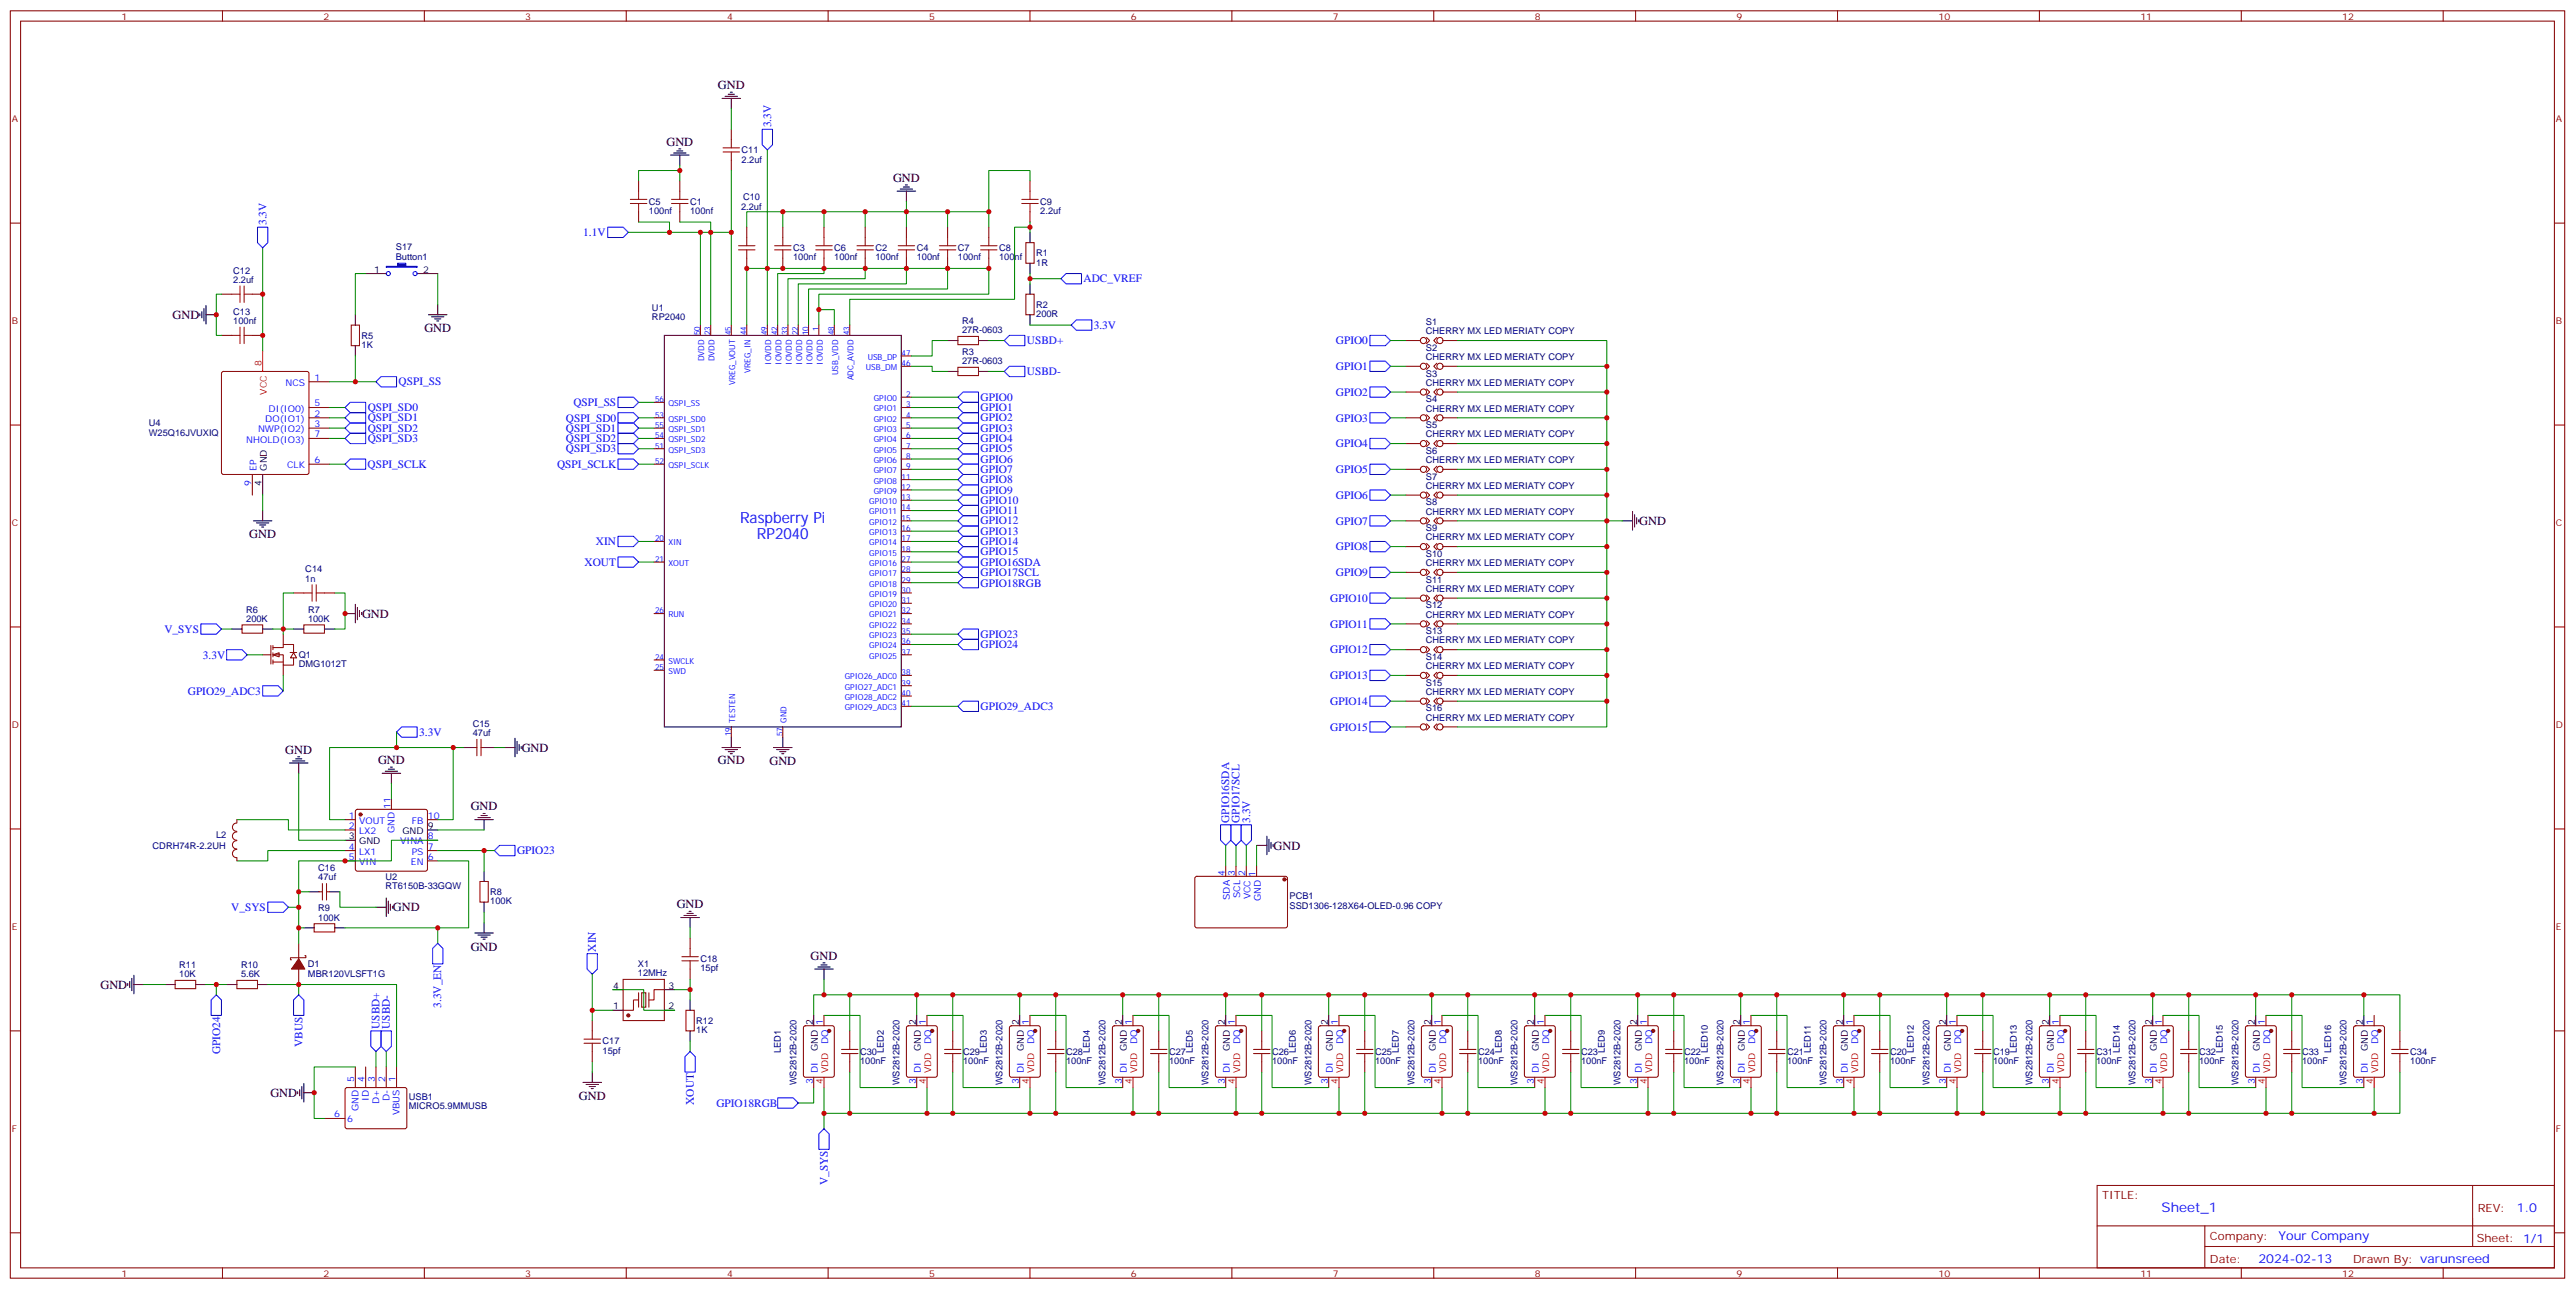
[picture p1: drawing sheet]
<svg xmlns="http://www.w3.org/2000/svg" width="882mm" height="441mm" viewBox="0 0 882 441" stroke-linecap="round" stroke-linejoin="round" font-family="sans-serif">
<defs><g id="words">
<g font-size="5.3" fill="#00f">
<text x="253.5" y="179.2">Raspberry Pi</text>
<text x="259.2" y="184.5">RP2040</text>
</g>
<text font-size="4.6" fill="#00f" x="740.3" y="414.9">Sheet_1</text>
<g font-size="4.2">
<text x="245.9" y="30.5">GND</text>
<text x="228.2" y="49.9">GND</text>
<text x="305.9" y="62.2">GND</text>
<text x="59.1" y="109.2">GND</text>
<text x="145.3" y="113.8">GND</text>
<text x="561.4" y="179.8">GND</text>
<text x="85.4" y="184.3">GND</text>
<text x="124" y="211.5">GND</text>
<text x="97.7" y="258">GND</text>
<text x="178.7" y="257.4">GND</text>
<text x="129.5" y="261.5">GND</text>
<text x="245.9" y="261.6">GND</text>
<text x="263.5" y="262">GND</text>
<text x="161.2" y="277.4">GND</text>
<text x="436.2" y="290.9">GND</text>
<text x="231.8" y="310.9">GND</text>
<text x="134.6" y="312">GND</text>
<text x="161.2" y="325.5">GND</text>
<text x="277.6" y="328.6">GND</text>
<text x="34.4" y="338.5">GND</text>
<text x="92.6" y="375.5">GND</text>
<text x="198.3" y="376.6">GND</text>
</g>
<g font-size="4.2" fill="#00f">
<text x="862.1" y="415.1">1.0</text>
<text x="780.4" y="424.7">Your Company</text>
<text x="773.5" y="432.5">2024-02-13</text>
</g>
<g font-size="3.9" fill="#00f">
<text x="264.1" y="43.6" transform="rotate(-90 264.1 43.6)">3.3V</text>
<text x="91.2" y="77.1" transform="rotate(-90 91.2 77.1)">3.3V</text>
<text x="199.8" y="80.8">1.1V</text>
<text x="371.1" y="96.7">ADC_VREF</text>
<text x="374.6" y="112.6">3.3V</text>
<text x="351.7" y="117.8">USBD+</text>
<text x="457.5" y="117.9">GPIO0</text>
<text x="136.5" y="131.9">QSPI_SS</text>
<text x="351.7" y="128.4">USBD-</text>
<text x="457.5" y="126.7">GPIO1</text>
<text x="335.8" y="137.2">GPIO0</text>
<text x="457.5" y="135.5">GPIO2</text>
<text x="125.9" y="140.7">QSPI_SD0</text>
<text x="196.4" y="139">QSPI_SS</text>
<text x="335.8" y="140.7">GPIO1</text>
<text x="125.9" y="147.8">QSPI_SD2</text>
<text x="125.9" y="144.3">QSPI_SD1</text>
<text x="193.8" y="144.3">QSPI_SD0</text>
<text x="193.8" y="147.9">QSPI_SD1</text>
<text x="335.8" y="147.8">GPIO3</text>
<text x="335.8" y="144.3">GPIO2</text>
<text x="457.5" y="144.3">GPIO3</text>
<text x="125.9" y="151.3">QSPI_SD3</text>
<text x="193.8" y="151.4">QSPI_SD2</text>
<text x="193.8" y="154.9">QSPI_SD3</text>
<text x="335.8" y="154.9">GPIO5</text>
<text x="335.8" y="151.3">GPIO4</text>
<text x="457.5" y="153.1">GPIO4</text>
<text x="125.9" y="160.1">QSPI_SCLK</text>
<text x="190.8" y="160.2">QSPI_SCLK</text>
<text x="335.8" y="161.9">GPIO7</text>
<text x="335.8" y="158.4">GPIO6</text>
<text x="457.5" y="162">GPIO5</text>
<text x="335.8" y="165.4">GPIO8</text>
<text x="335.8" y="172.5">GPIO10</text>
<text x="335.8" y="169">GPIO9</text>
<text x="457.5" y="170.8">GPIO6</text>
<text x="335.8" y="179.6">GPIO12</text>
<text x="335.8" y="176">GPIO11</text>
<text x="457.5" y="179.6">GPIO7</text>
<text x="335.8" y="183.1">GPIO13</text>
<text x="204.1" y="186.6">XIN</text>
<text x="335.8" y="190.1">GPIO15</text>
<text x="335.8" y="186.6">GPIO14</text>
<text x="457.5" y="188.4">GPIO8</text>
<text x="200.2" y="193.7">XOUT</text>
<text x="335.8" y="197.2">GPIO17SCL</text>
<text x="335.8" y="193.7">GPIO16SDA</text>
<text x="457.5" y="197.2">GPIO9</text>
<text x="335.8" y="200.8">GPIO18RGB</text>
<text x="455.6" y="206.1">GPIO10</text>
<text x="455.6" y="214.9">GPIO11</text>
<text x="56.3" y="216.6">V_SYS</text>
<text x="335.8" y="221.9">GPIO24</text>
<text x="335.8" y="218.4">GPIO23</text>
<text x="69.5" y="225.5">3.3V</text>
<text x="455.6" y="223.7">GPIO12</text>
<text x="455.6" y="232.5">GPIO13</text>
<text x="64.3" y="237.8">GPIO29_ADC3</text>
<text x="335.8" y="243">GPIO29_ADC3</text>
<text x="455.6" y="241.3">GPIO14</text>
<text x="143.6" y="251.9">3.3V</text>
<text x="455.6" y="250.2">GPIO15</text>
<text x="421" y="281.7" transform="rotate(-90 421 281.7)">GPIO16SDA</text>
<text x="424.6" y="281.7" transform="rotate(-90 424.6 281.7)">GPIO17SCL</text>
<text x="428.1" y="281.7" transform="rotate(-90 428.1 281.7)">3.3V</text>
<text x="177.1" y="292.5">GPIO23</text>
<text x="79.2" y="311.9">V_SYS</text>
<text x="204.1" y="325.8" transform="rotate(-90 204.1 325.8)">XIN</text>
<text x="151.1" y="345" transform="rotate(-90 151.1 345)">3.3V_EN</text>
<text x="130" y="352.2" transform="rotate(-90 130 352.2)">USBD+</text>
<text x="133.5" y="352.2" transform="rotate(-90 133.5 352.2)">USBD-</text>
<text x="103.6" y="358.4" transform="rotate(-90 103.6 358.4)">VBUS</text>
<text x="75.4" y="360.9" transform="rotate(-90 75.4 360.9)">GPIO24</text>
<text x="237.6" y="378.2" transform="rotate(-90 237.6 378.2)">XOUT</text>
<text x="245.4" y="378.9">GPIO18RGB</text>
<text x="283.5" y="405.7" transform="rotate(-90 283.5 405.7)">V_SYS</text>
</g>
<g font-size="3.9" fill="#800">
<text x="720" y="410.5">TITLE:</text>
<text x="848.6" y="415.1">REV:</text>
<text x="756.9" y="424.7">Company:</text>
<text x="848.3" y="425.3">Sheet: 1/1</text>
<text x="756.9" y="432.3">Date:</text>
<text x="806" y="432.4">Drawn By: varunsreed</text>
</g>
<g font-size="3.2" fill="#800">
<text x="41.6" y="6.7">1</text>
<text x="110.8" y="6.7">2</text>
<text x="179.9" y="6.7">3</text>
<text x="249.1" y="6.7">4</text>
<text x="318.2" y="6.7">5</text>
<text x="387.3" y="6.7">6</text>
<text x="456.5" y="6.7">7</text>
<text x="525.6" y="6.7">8</text>
<text x="594.8" y="6.7">9</text>
<text x="663.9" y="6.7">10</text>
<text x="733.1" y="6.7">11</text>
<text x="802.2" y="6.7">12</text>
<text x="4.1" y="41.8">A</text>
<text x="875.4" y="41.8">A</text>
<text x="4.1" y="110.9">B</text>
<text x="875.4" y="110.9">B</text>
<text x="4.1" y="180.1">C</text>
<text x="875.4" y="180.1">C</text>
<text x="4.1" y="249.2">D</text>
<text x="875.4" y="249.2">D</text>
<text x="4.1" y="318.4">E</text>
<text x="875.4" y="318.4">E</text>
<text x="4.1" y="387.5">F</text>
<text x="875.4" y="387.5">F</text>
<text x="41.6" y="437.1">1</text>
<text x="110.8" y="437.1">2</text>
<text x="179.9" y="437.1">3</text>
<text x="249.1" y="437.1">4</text>
<text x="318.2" y="437.1">5</text>
<text x="387.3" y="437.1">6</text>
<text x="456.5" y="437.1">7</text>
<text x="525.6" y="437.1">8</text>
<text x="594.8" y="437.1">9</text>
<text x="663.9" y="437.1">10</text>
<text x="733.1" y="437.1">11</text>
<text x="802.2" y="437.1">12</text>
</g>
<g font-size="3.2" fill="#000080">
<text x="254" y="52.5">C11</text>
<text x="254" y="55.7">2.2uf</text>
<text x="222.2" y="70.1">C5</text>
<text x="236.4" y="70.1">C1</text>
<text x="253.8" y="71.9">2.2uf</text>
<text x="254.5" y="68.3">C10</text>
<text x="356.3" y="70.1">C9</text>
<text x="222.2" y="73.3">100nf</text>
<text x="236.4" y="73.3">100nf</text>
<text x="356.3" y="73.3">2.2uf</text>
<text x="135.6" y="88.9">Button1</text>
<text x="135.6" y="85.7">S17</text>
<text x="271.6" y="89.2">100nf</text>
<text x="271.6" y="86">C3</text>
<text x="285.8" y="89.2">100nf</text>
<text x="285.8" y="86">C6</text>
<text x="299.9" y="89.2">100nf</text>
<text x="299.9" y="86">C2</text>
<text x="314" y="89.2">100nf</text>
<text x="314" y="86">C4</text>
<text x="328.1" y="89.2">100nf</text>
<text x="328.1" y="86">C7</text>
<text x="342.2" y="89.2">100nf</text>
<text x="342.2" y="86">C8</text>
<text x="354.9" y="87.7">R1</text>
<text x="79.9" y="93.7">C12</text>
<text x="354.9" y="90.9">1R</text>
<text x="79.9" y="96.8">2.2uf</text>
<text x="79.9" y="107.8">C13</text>
<text x="223.3" y="106.4">U1</text>
<text x="354.9" y="105.4">R2</text>
<text x="79.9" y="110.9">100nf</text>
<text x="223.3" y="109.5">RP2040</text>
<text x="329.5" y="110.9">R4</text>
<text x="354.9" y="108.6">200R</text>
<text x="488.3" y="111.3">S1</text>
<text x="123.8" y="119.2">1K</text>
<text x="123.8" y="116">R5</text>
<text x="329.5" y="114.1">27R-0603</text>
<text x="488.3" y="114.5">CHERRY MX LED MERIATY COPY</text>
<text x="329.5" y="124.7">27R-0603</text>
<text x="329.5" y="121.5">R3</text>
<text x="488.3" y="123.3">CHERRY MX LED MERIATY COPY</text>
<text x="488.3" y="120.1">S2</text>
<text x="488.3" y="128.9">S3</text>
<text x="488.3" y="132.1">CHERRY MX LED MERIATY COPY</text>
<text x="488.3" y="137.8">S4</text>
<text x="488.3" y="140.9">CHERRY MX LED MERIATY COPY</text>
<text x="51" y="149.1">W25Q16JVUXIQ</text>
<text x="51" y="146">U4</text>
<text x="488.3" y="149.8">CHERRY MX LED MERIATY COPY</text>
<text x="488.3" y="146.6">S5</text>
<text x="488.3" y="155.4">S6</text>
<text x="488.3" y="158.6">CHERRY MX LED MERIATY COPY</text>
<text x="488.3" y="167.4">CHERRY MX LED MERIATY COPY</text>
<text x="488.3" y="164.2">S7</text>
<text x="488.3" y="173">S8</text>
<text x="488.3" y="176.2">CHERRY MX LED MERIATY COPY</text>
<text x="488.3" y="185">CHERRY MX LED MERIATY COPY</text>
<text x="488.3" y="181.9">S9</text>
<text x="488.3" y="190.7">S10</text>
<text x="104.6" y="196">C14</text>
<text x="488.3" y="193.9">CHERRY MX LED MERIATY COPY</text>
<text x="104.6" y="199.1">1n</text>
<text x="488.3" y="202.7">CHERRY MX LED MERIATY COPY</text>
<text x="488.3" y="199.5">S11</text>
<text x="84.3" y="209.7">R6</text>
<text x="105.5" y="209.7">R7</text>
<text x="488.3" y="208.3">S12</text>
<text x="84.3" y="212.9">200K</text>
<text x="105.5" y="212.9">100K</text>
<text x="488.3" y="211.5">CHERRY MX LED MERIATY COPY</text>
<text x="488.3" y="220.3">CHERRY MX LED MERIATY COPY</text>
<text x="488.3" y="217.1">S13</text>
<text x="102.3" y="225.3">Q1</text>
<text x="488.3" y="226">S14</text>
<text x="102.3" y="228.5">DMG1012T</text>
<text x="488.3" y="229.1">CHERRY MX LED MERIATY COPY</text>
<text x="488.3" y="237.9">CHERRY MX LED MERIATY COPY</text>
<text x="488.3" y="234.8">S15</text>
<text x="488.3" y="243.6">S16</text>
<text x="161.9" y="248.9">C15</text>
<text x="488.3" y="246.8">CHERRY MX LED MERIATY COPY</text>
<text x="161.9" y="252.1">47uf</text>
<text x="74" y="287.1">L2</text>
<text x="52.3" y="290.6">CDRH74R-2.2UH</text>
<text x="109" y="298.2">C16</text>
<text x="109" y="301.4">47uf</text>
<text x="132" y="304.5">RT6150B-33GQW</text>
<text x="132" y="301.4">U2</text>
<text x="167.9" y="309.7">100K</text>
<text x="167.9" y="306.5">R8</text>
<text x="441.7" y="311.1">SSD1306-128X64-OLED-0.96 COPY</text>
<text x="441.7" y="307.9">PCB1</text>
<text x="109" y="315.2">100K</text>
<text x="109" y="312">R9</text>
<text x="239.9" y="329.4">C18</text>
<text x="61.4" y="334.6">10K</text>
<text x="61.4" y="331.4">R11</text>
<text x="82.6" y="334.6">5.6K</text>
<text x="82.6" y="331.4">R10</text>
<text x="105.5" y="334.4">MBR120VLSFT1G</text>
<text x="105.5" y="331.2">D1</text>
<text x="218.5" y="334.2">12MHz</text>
<text x="218.5" y="331.1">X1</text>
<text x="239.9" y="332.6">15pf</text>
<text x="238.5" y="353.8">1K</text>
<text x="238.5" y="350.6">R12</text>
<text x="206.4" y="357.6">C17</text>
<text x="206.4" y="360.8">15pf</text>
<text x="267.5" y="360.6" transform="rotate(-90 267.5 360.6)">LED1</text>
<text x="294.6" y="364.3">100nF</text>
<text x="294.6" y="361.2">C30</text>
<text x="302.8" y="360.6" transform="rotate(-90 302.8 360.6)">LED2</text>
<text x="329.8" y="364.3">100nF</text>
<text x="329.8" y="361.1">C29</text>
<text x="338" y="360.6" transform="rotate(-90 338 360.6)">LED3</text>
<text x="365.1" y="364.3">100nF</text>
<text x="365.1" y="361.1">C28</text>
<text x="373.3" y="360.6" transform="rotate(-90 373.3 360.6)">LED4</text>
<text x="400.4" y="364.3">100nF</text>
<text x="400.4" y="361.1">C27</text>
<text x="408.6" y="360.6" transform="rotate(-90 408.6 360.6)">LED5</text>
<text x="435.7" y="364.3">100nF</text>
<text x="435.7" y="361.1">C26</text>
<text x="443.9" y="360.6" transform="rotate(-90 443.9 360.6)">LED6</text>
<text x="471" y="364.3">100nF</text>
<text x="471" y="361.1">C25</text>
<text x="479.2" y="360.6" transform="rotate(-90 479.2 360.6)">LED7</text>
<text x="506.2" y="364.3">100nF</text>
<text x="506.2" y="361.1">C24</text>
<text x="514.4" y="360.6" transform="rotate(-90 514.4 360.6)">LED8</text>
<text x="541.5" y="364.3">100nF</text>
<text x="541.5" y="361.1">C23</text>
<text x="549.7" y="360.6" transform="rotate(-90 549.7 360.6)">LED9</text>
<text x="576.8" y="364.3">100nF</text>
<text x="576.8" y="361.1">C22</text>
<text x="585" y="360.6" transform="rotate(-90 585 360.6)">LED10</text>
<text x="612.1" y="364.3">100nF</text>
<text x="612.1" y="361.1">C21</text>
<text x="620.3" y="360.6" transform="rotate(-90 620.3 360.6)">LED11</text>
<text x="647.3" y="364.3">100nF</text>
<text x="647.3" y="361.1">C20</text>
<text x="655.5" y="360.6" transform="rotate(-90 655.5 360.6)">LED12</text>
<text x="682.6" y="364.3">100nF</text>
<text x="682.6" y="361.1">C19</text>
<text x="690.8" y="360.6" transform="rotate(-90 690.8 360.6)">LED13</text>
<text x="717.9" y="364.3">100nF</text>
<text x="717.9" y="361.1">C31</text>
<text x="726.1" y="360.6" transform="rotate(-90 726.1 360.6)">LED14</text>
<text x="753.2" y="364.3">100nF</text>
<text x="753.2" y="361.1">C32</text>
<text x="761.4" y="360.6" transform="rotate(-90 761.4 360.6)">LED15</text>
<text x="788.5" y="364.3">100nF</text>
<text x="788.5" y="361.1">C33</text>
<text x="798.4" y="360.6" transform="rotate(-90 798.4 360.6)">LED16</text>
<text x="825.5" y="364.3">100nF</text>
<text x="825.5" y="361.1">C34</text>
<text x="272.8" y="371.6" transform="rotate(-90 272.8 371.6)">WS2812B-2020</text>
<text x="308.1" y="371.6" transform="rotate(-90 308.1 371.6)">WS2812B-2020</text>
<text x="343.3" y="371.6" transform="rotate(-90 343.3 371.6)">WS2812B-2020</text>
<text x="378.6" y="371.6" transform="rotate(-90 378.6 371.6)">WS2812B-2020</text>
<text x="413.9" y="371.6" transform="rotate(-90 413.9 371.6)">WS2812B-2020</text>
<text x="449.2" y="371.6" transform="rotate(-90 449.2 371.6)">WS2812B-2020</text>
<text x="484.5" y="371.6" transform="rotate(-90 484.5 371.6)">WS2812B-2020</text>
<text x="519.7" y="371.6" transform="rotate(-90 519.7 371.6)">WS2812B-2020</text>
<text x="555" y="371.6" transform="rotate(-90 555 371.6)">WS2812B-2020</text>
<text x="590.3" y="371.6" transform="rotate(-90 590.3 371.6)">WS2812B-2020</text>
<text x="625.6" y="371.6" transform="rotate(-90 625.6 371.6)">WS2812B-2020</text>
<text x="660.8" y="371.6" transform="rotate(-90 660.8 371.6)">WS2812B-2020</text>
<text x="696.1" y="371.6" transform="rotate(-90 696.1 371.6)">WS2812B-2020</text>
<text x="731.4" y="371.6" transform="rotate(-90 731.4 371.6)">WS2812B-2020</text>
<text x="766.7" y="371.6" transform="rotate(-90 766.7 371.6)">WS2812B-2020</text>
<text x="803.7" y="371.6" transform="rotate(-90 803.7 371.6)">WS2812B-2020</text>
<text x="140.1" y="376.6">USB1</text>
<text x="140.1" y="379.8">MICRO5.9MMUSB</text>
</g>
<g font-size="3.2">
<text x="128.2" y="93.3">1</text>
<text x="145" y="93.3">2</text>
<text x="91.4" y="161.1" transform="rotate(-90 91.4 161.1)">GND</text>
<text x="89.6" y="166.4" transform="rotate(-90 89.6 166.4)">4</text>
<text x="119.5" y="287.3">3</text>
<text x="137.8" y="285.6">GND</text>
<text x="146.6" y="283.8">9</text>
<text x="123" y="289.1">GND</text>
<text x="210" y="338.5">4</text>
<text x="229" y="338.5">3</text>
<text x="210" y="345.5">1</text>
<text x="229" y="345.5">2</text>
<text x="278.3" y="351" transform="rotate(-90 278.3 351)">2</text>
<text x="313.6" y="351" transform="rotate(-90 313.6 351)">2</text>
<text x="348.9" y="351" transform="rotate(-90 348.9 351)">2</text>
<text x="384.2" y="351" transform="rotate(-90 384.2 351)">2</text>
<text x="419.5" y="351" transform="rotate(-90 419.5 351)">2</text>
<text x="454.7" y="351" transform="rotate(-90 454.7 351)">2</text>
<text x="490" y="351" transform="rotate(-90 490 351)">2</text>
<text x="525.3" y="351" transform="rotate(-90 525.3 351)">2</text>
<text x="560.6" y="351" transform="rotate(-90 560.6 351)">2</text>
<text x="595.8" y="351" transform="rotate(-90 595.8 351)">2</text>
<text x="631.1" y="351" transform="rotate(-90 631.1 351)">2</text>
<text x="666.4" y="351" transform="rotate(-90 666.4 351)">2</text>
<text x="701.7" y="351" transform="rotate(-90 701.7 351)">2</text>
<text x="737" y="351" transform="rotate(-90 737 351)">2</text>
<text x="772.2" y="351" transform="rotate(-90 772.2 351)">2</text>
<text x="809.3" y="351" transform="rotate(-90 809.3 351)">2</text>
<text x="280.1" y="359.8" transform="rotate(-90 280.1 359.8)">GND</text>
<text x="315.4" y="359.8" transform="rotate(-90 315.4 359.8)">GND</text>
<text x="350.7" y="359.8" transform="rotate(-90 350.7 359.8)">GND</text>
<text x="385.9" y="359.8" transform="rotate(-90 385.9 359.8)">GND</text>
<text x="421.2" y="359.8" transform="rotate(-90 421.2 359.8)">GND</text>
<text x="456.5" y="359.8" transform="rotate(-90 456.5 359.8)">GND</text>
<text x="491.8" y="359.8" transform="rotate(-90 491.8 359.8)">GND</text>
<text x="527" y="359.8" transform="rotate(-90 527 359.8)">GND</text>
<text x="562.3" y="359.8" transform="rotate(-90 562.3 359.8)">GND</text>
<text x="597.6" y="359.8" transform="rotate(-90 597.6 359.8)">GND</text>
<text x="632.9" y="359.8" transform="rotate(-90 632.9 359.8)">GND</text>
<text x="668.2" y="359.8" transform="rotate(-90 668.2 359.8)">GND</text>
<text x="703.4" y="359.8" transform="rotate(-90 703.4 359.8)">GND</text>
<text x="738.7" y="359.8" transform="rotate(-90 738.7 359.8)">GND</text>
<text x="774" y="359.8" transform="rotate(-90 774 359.8)">GND</text>
<text x="811" y="359.8" transform="rotate(-90 811 359.8)">GND</text>
</g>
<g font-size="3.2" fill="#f00">
<text x="89.6" y="125.2" transform="rotate(-90 89.6 125.2)">8</text>
<text x="91.4" y="135.1" transform="rotate(-90 91.4 135.1)">VCC</text>
<text x="281.9" y="371" transform="rotate(-90 281.9 371)">4</text>
<text x="283.6" y="367.5" transform="rotate(-90 283.6 367.5)">VDD</text>
<text x="317.1" y="371" transform="rotate(-90 317.1 371)">4</text>
<text x="318.9" y="367.5" transform="rotate(-90 318.9 367.5)">VDD</text>
<text x="352.4" y="371" transform="rotate(-90 352.4 371)">4</text>
<text x="354.2" y="367.5" transform="rotate(-90 354.2 367.5)">VDD</text>
<text x="387.7" y="371" transform="rotate(-90 387.7 371)">4</text>
<text x="389.5" y="367.5" transform="rotate(-90 389.5 367.5)">VDD</text>
<text x="423" y="371" transform="rotate(-90 423 371)">4</text>
<text x="424.7" y="367.5" transform="rotate(-90 424.7 367.5)">VDD</text>
<text x="458.3" y="371" transform="rotate(-90 458.3 371)">4</text>
<text x="460" y="367.5" transform="rotate(-90 460 367.5)">VDD</text>
<text x="493.5" y="371" transform="rotate(-90 493.5 371)">4</text>
<text x="495.3" y="367.5" transform="rotate(-90 495.3 367.5)">VDD</text>
<text x="528.8" y="371" transform="rotate(-90 528.8 371)">4</text>
<text x="530.6" y="367.5" transform="rotate(-90 530.6 367.5)">VDD</text>
<text x="564.1" y="371" transform="rotate(-90 564.1 371)">4</text>
<text x="565.9" y="367.5" transform="rotate(-90 565.9 367.5)">VDD</text>
<text x="599.4" y="371" transform="rotate(-90 599.4 371)">4</text>
<text x="601.1" y="367.5" transform="rotate(-90 601.1 367.5)">VDD</text>
<text x="634.6" y="371" transform="rotate(-90 634.6 371)">4</text>
<text x="636.4" y="367.5" transform="rotate(-90 636.4 367.5)">VDD</text>
<text x="669.9" y="371" transform="rotate(-90 669.9 371)">4</text>
<text x="671.7" y="367.5" transform="rotate(-90 671.7 367.5)">VDD</text>
<text x="705.2" y="371" transform="rotate(-90 705.2 371)">4</text>
<text x="707" y="367.5" transform="rotate(-90 707 367.5)">VDD</text>
<text x="740.5" y="371" transform="rotate(-90 740.5 371)">4</text>
<text x="742.2" y="367.5" transform="rotate(-90 742.2 367.5)">VDD</text>
<text x="775.8" y="371" transform="rotate(-90 775.8 371)">4</text>
<text x="777.5" y="367.5" transform="rotate(-90 777.5 367.5)">VDD</text>
<text x="812.8" y="371" transform="rotate(-90 812.8 371)">4</text>
<text x="814.6" y="367.5" transform="rotate(-90 814.6 367.5)">VDD</text>
</g>
<g font-size="3.2" fill="#00f">
<text x="107.8" y="130.4">1</text>
<text x="97.8" y="132.1">NCS</text>
<text x="92" y="140.9">DI(IO0)</text>
<text x="107.8" y="142.7">2</text>
<text x="107.8" y="139.2">5</text>
<text x="88.4" y="148">NWP(IO2)</text>
<text x="90.9" y="144.5">DO(IO1)</text>
<text x="107.8" y="146.2">3</text>
<text x="107.8" y="149.8">7</text>
<text x="84.3" y="151.5">NHOLD(IO3)</text>
<text x="87.8" y="161.1" transform="rotate(-90 87.8 161.1)">EP</text>
<text x="98.4" y="160.3">CLK</text>
<text x="107.8" y="158.6">6</text>
<text x="86.1" y="166.4" transform="rotate(-90 86.1 166.4)">9</text>
<text x="119.5" y="280.3">1</text>
<text x="133.7" y="277.1" transform="rotate(-90 133.7 277.1)">11</text>
<text x="146.6" y="280.3">10</text>
<text x="119.5" y="283.8">2</text>
<text x="123" y="282">VOUT</text>
<text x="123" y="285.6">LX2</text>
<text x="135.1" y="285.1" transform="rotate(-90 135.1 285.1)">GND</text>
<text x="141.1" y="282">FB</text>
<text x="146.6" y="287.3">8</text>
<text x="119.5" y="290.9">4</text>
<text x="123" y="292.6">LX1</text>
<text x="137.1" y="289.1">VINA</text>
<text x="141" y="292.6">PS</text>
<text x="146.6" y="290.9">7</text>
<text x="119.5" y="294.4">5</text>
<text x="123" y="296.2">VIN</text>
<text x="140.7" y="296.2">EN</text>
<text x="146.6" y="294.4">6</text>
<text x="419.5" y="299.9" transform="rotate(-90 419.5 299.9)">4</text>
<text x="423" y="299.9" transform="rotate(-90 423 299.9)">3</text>
<text x="426.5" y="299.9" transform="rotate(-90 426.5 299.9)">2</text>
<text x="430" y="300.2" transform="rotate(-90 430 300.2)">1</text>
<text x="421.2" y="308.1" transform="rotate(-90 421.2 308.1)">SDA</text>
<text x="424.7" y="307.5" transform="rotate(-90 424.7 307.5)">SCL</text>
<text x="428.3" y="307.9" transform="rotate(-90 428.3 307.9)">VCC</text>
<text x="431.8" y="308.6" transform="rotate(-90 431.8 308.6)">GND</text>
<text x="281.9" y="351" transform="rotate(-90 281.9 351)">1</text>
<text x="317.1" y="351" transform="rotate(-90 317.1 351)">1</text>
<text x="352.4" y="351" transform="rotate(-90 352.4 351)">1</text>
<text x="387.7" y="351" transform="rotate(-90 387.7 351)">1</text>
<text x="423" y="351" transform="rotate(-90 423 351)">1</text>
<text x="458.3" y="351" transform="rotate(-90 458.3 351)">1</text>
<text x="493.5" y="351" transform="rotate(-90 493.5 351)">1</text>
<text x="528.8" y="351" transform="rotate(-90 528.8 351)">1</text>
<text x="564.1" y="351" transform="rotate(-90 564.1 351)">1</text>
<text x="599.4" y="351" transform="rotate(-90 599.4 351)">1</text>
<text x="634.6" y="351" transform="rotate(-90 634.6 351)">1</text>
<text x="669.9" y="351" transform="rotate(-90 669.9 351)">1</text>
<text x="705.2" y="351" transform="rotate(-90 705.2 351)">1</text>
<text x="740.5" y="351" transform="rotate(-90 740.5 351)">1</text>
<text x="775.8" y="351" transform="rotate(-90 775.8 351)">1</text>
<text x="812.8" y="351" transform="rotate(-90 812.8 351)">1</text>
<text x="283.6" y="357.4" transform="rotate(-90 283.6 357.4)">DO</text>
<text x="318.9" y="357.4" transform="rotate(-90 318.9 357.4)">DO</text>
<text x="354.2" y="357.4" transform="rotate(-90 354.2 357.4)">DO</text>
<text x="389.5" y="357.4" transform="rotate(-90 389.5 357.4)">DO</text>
<text x="424.7" y="357.4" transform="rotate(-90 424.7 357.4)">DO</text>
<text x="460" y="357.4" transform="rotate(-90 460 357.4)">DO</text>
<text x="495.3" y="357.4" transform="rotate(-90 495.3 357.4)">DO</text>
<text x="530.6" y="357.4" transform="rotate(-90 530.6 357.4)">DO</text>
<text x="565.9" y="357.4" transform="rotate(-90 565.9 357.4)">DO</text>
<text x="601.1" y="357.4" transform="rotate(-90 601.1 357.4)">DO</text>
<text x="636.4" y="357.4" transform="rotate(-90 636.4 357.4)">DO</text>
<text x="671.7" y="357.4" transform="rotate(-90 671.7 357.4)">DO</text>
<text x="707" y="357.4" transform="rotate(-90 707 357.4)">DO</text>
<text x="742.2" y="357.4" transform="rotate(-90 742.2 357.4)">DO</text>
<text x="777.5" y="357.4" transform="rotate(-90 777.5 357.4)">DO</text>
<text x="814.6" y="357.4" transform="rotate(-90 814.6 357.4)">DO</text>
<text x="121.4" y="370.6" transform="rotate(-90 121.4 370.6)">5</text>
<text x="124.9" y="370.6" transform="rotate(-90 124.9 370.6)">4</text>
<text x="128.4" y="370.6" transform="rotate(-90 128.4 370.6)">3</text>
<text x="131.9" y="370.6" transform="rotate(-90 131.9 370.6)">2</text>
<text x="135.5" y="370.6" transform="rotate(-90 135.5 370.6)">1</text>
<text x="278.3" y="371" transform="rotate(-90 278.3 371)">3</text>
<text x="280.1" y="367.5" transform="rotate(-90 280.1 367.5)">DI</text>
<text x="313.6" y="371" transform="rotate(-90 313.6 371)">3</text>
<text x="315.4" y="367.5" transform="rotate(-90 315.4 367.5)">DI</text>
<text x="348.9" y="371" transform="rotate(-90 348.9 371)">3</text>
<text x="350.7" y="367.5" transform="rotate(-90 350.7 367.5)">DI</text>
<text x="384.2" y="371" transform="rotate(-90 384.2 371)">3</text>
<text x="385.9" y="367.5" transform="rotate(-90 385.9 367.5)">DI</text>
<text x="419.5" y="371" transform="rotate(-90 419.5 371)">3</text>
<text x="421.2" y="367.5" transform="rotate(-90 421.2 367.5)">DI</text>
<text x="454.7" y="371" transform="rotate(-90 454.7 371)">3</text>
<text x="456.5" y="367.5" transform="rotate(-90 456.5 367.5)">DI</text>
<text x="490" y="371" transform="rotate(-90 490 371)">3</text>
<text x="491.8" y="367.5" transform="rotate(-90 491.8 367.5)">DI</text>
<text x="525.3" y="371" transform="rotate(-90 525.3 371)">3</text>
<text x="527" y="367.5" transform="rotate(-90 527 367.5)">DI</text>
<text x="560.6" y="371" transform="rotate(-90 560.6 371)">3</text>
<text x="562.3" y="367.5" transform="rotate(-90 562.3 367.5)">DI</text>
<text x="595.8" y="371" transform="rotate(-90 595.8 371)">3</text>
<text x="597.6" y="367.5" transform="rotate(-90 597.6 367.5)">DI</text>
<text x="631.1" y="371" transform="rotate(-90 631.1 371)">3</text>
<text x="632.9" y="367.5" transform="rotate(-90 632.9 367.5)">DI</text>
<text x="666.4" y="371" transform="rotate(-90 666.4 371)">3</text>
<text x="668.2" y="367.5" transform="rotate(-90 668.2 367.5)">DI</text>
<text x="701.7" y="371" transform="rotate(-90 701.7 371)">3</text>
<text x="703.4" y="367.5" transform="rotate(-90 703.4 367.5)">DI</text>
<text x="737" y="371" transform="rotate(-90 737 371)">3</text>
<text x="738.7" y="367.5" transform="rotate(-90 738.7 367.5)">DI</text>
<text x="772.2" y="371" transform="rotate(-90 772.2 371)">3</text>
<text x="774" y="367.5" transform="rotate(-90 774 367.5)">DI</text>
<text x="809.3" y="371" transform="rotate(-90 809.3 371)">3</text>
<text x="811" y="367.5" transform="rotate(-90 811 367.5)">DI</text>
<text x="126.3" y="376.8" transform="rotate(-90 126.3 376.8)">ID</text>
<text x="133.3" y="377" transform="rotate(-90 133.3 377)">D-</text>
<text x="114.4" y="382.6">6</text>
<text x="118.9" y="384">6</text>
<text x="122.8" y="380.3" transform="rotate(-90 122.8 380.3)">GND</text>
<text x="129.8" y="378.1" transform="rotate(-90 129.8 378.1)">D+</text>
<text x="136.9" y="381.9" transform="rotate(-90 136.9 381.9)">VBUS</text>
</g>
<g font-size="2.8" fill="#00f">
<text x="280.4" y="113.2" transform="rotate(-90 280.4 113.2)">1</text>
<text x="239.9" y="114.7" transform="rotate(-90 239.9 114.7)">50</text>
<text x="243.4" y="114.7" transform="rotate(-90 243.4 114.7)">23</text>
<text x="250.4" y="114.7" transform="rotate(-90 250.4 114.7)">45</text>
<text x="255.7" y="114.7" transform="rotate(-90 255.7 114.7)">44</text>
<text x="262.8" y="114.7" transform="rotate(-90 262.8 114.7)">49</text>
<text x="266.3" y="114.7" transform="rotate(-90 266.3 114.7)">42</text>
<text x="269.8" y="114.7" transform="rotate(-90 269.8 114.7)">33</text>
<text x="273.4" y="114.7" transform="rotate(-90 273.4 114.7)">22</text>
<text x="276.9" y="114.7" transform="rotate(-90 276.9 114.7)">10</text>
<text x="285.7" y="114.7" transform="rotate(-90 285.7 114.7)">48</text>
<text x="291" y="114.7" transform="rotate(-90 291 114.7)">43</text>
<text x="241.2" y="123.7" transform="rotate(-90 241.2 123.7)">DVDD</text>
<text x="244.7" y="123.7" transform="rotate(-90 244.7 123.7)">DVDD</text>
<text x="264.1" y="124.8" transform="rotate(-90 264.1 124.8)">IOVDD</text>
<text x="267.7" y="124.8" transform="rotate(-90 267.7 124.8)">IOVDD</text>
<text x="271.2" y="124.8" transform="rotate(-90 271.2 124.8)">IOVDD</text>
<text x="274.7" y="124.8" transform="rotate(-90 274.7 124.8)">IOVDD</text>
<text x="278.3" y="124.8" transform="rotate(-90 278.3 124.8)">IOVDD</text>
<text x="281.8" y="124.8" transform="rotate(-90 281.8 124.8)">IOVDD</text>
<text x="297.2" y="123.2">USB_DP</text>
<text x="308.8" y="121.8">47</text>
<text x="308.8" y="125.4">46</text>
<text x="251.8" y="131.8" transform="rotate(-90 251.8 131.8)">VREG_VOUT</text>
<text x="257.1" y="127.6" transform="rotate(-90 257.1 127.6)">VREG_IN</text>
<text x="287.1" y="128.4" transform="rotate(-90 287.1 128.4)">USB_VDD</text>
<text x="292.4" y="130.3" transform="rotate(-90 292.4 130.3)">ADC_AVDD</text>
<text x="296.6" y="126.7">USB_DM</text>
<text x="224.4" y="137.7">56</text>
<text x="299.2" y="137.3">GPIO0</text>
<text x="310.3" y="136">2</text>
<text x="224.4" y="143">53</text>
<text x="229" y="139.1">QSPI_SS</text>
<text x="299.2" y="140.8">GPIO1</text>
<text x="310.3" y="143">4</text>
<text x="310.3" y="139.5">3</text>
<text x="224.4" y="146.5">55</text>
<text x="229" y="147.9">QSPI_SD1</text>
<text x="229" y="144.4">QSPI_SD0</text>
<text x="299.2" y="147.9">GPIO3</text>
<text x="299.2" y="144.4">GPIO2</text>
<text x="310.3" y="146.5">5</text>
<text x="224.4" y="150.1">54</text>
<text x="224.4" y="153.6">51</text>
<text x="229" y="151.4">QSPI_SD2</text>
<text x="229" y="155">QSPI_SD3</text>
<text x="299.2" y="155">GPIO5</text>
<text x="299.2" y="151.4">GPIO4</text>
<text x="310.3" y="153.6">7</text>
<text x="310.3" y="150.1">6</text>
<text x="224.4" y="158.9">52</text>
<text x="229" y="160.2">QSPI_SCLK</text>
<text x="299.2" y="158.5">GPIO6</text>
<text x="310.3" y="160.7">9</text>
<text x="310.3" y="157.1">8</text>
<text x="299.2" y="162">GPIO7</text>
<text x="299.2" y="165.5">GPIO8</text>
<text x="308.8" y="167.7">12</text>
<text x="308.8" y="164.2">11</text>
<text x="297.7" y="172.6">GPIO10</text>
<text x="299.2" y="169.1">GPIO9</text>
<text x="308.8" y="171.2">13</text>
<text x="297.7" y="179.7">GPIO12</text>
<text x="297.7" y="176.1">GPIO11</text>
<text x="308.8" y="178.3">15</text>
<text x="308.8" y="174.8">14</text>
<text x="224.4" y="185.3">20</text>
<text x="297.7" y="183.2">GPIO13</text>
<text x="308.8" y="185.3">17</text>
<text x="308.8" y="181.8">16</text>
<text x="229" y="186.7">XIN</text>
<text x="297.7" y="190.2">GPIO15</text>
<text x="297.7" y="186.7">GPIO14</text>
<text x="308.8" y="188.9">18</text>
<text x="224.4" y="192.4">21</text>
<text x="229" y="193.8">XOUT</text>
<text x="297.7" y="197.3">GPIO17</text>
<text x="297.7" y="193.8">GPIO16</text>
<text x="308.8" y="195.9">28</text>
<text x="308.8" y="192.4">27</text>
<text x="297.7" y="200.8">GPIO18</text>
<text x="308.8" y="203">30</text>
<text x="308.8" y="199.5">29</text>
<text x="297.7" y="207.9">GPIO20</text>
<text x="297.7" y="204.3">GPIO19</text>
<text x="308.8" y="206.5">31</text>
<text x="224.4" y="210">26</text>
<text x="229" y="211.4">RUN</text>
<text x="297.7" y="214.9">GPIO22</text>
<text x="297.7" y="211.4">GPIO21</text>
<text x="308.8" y="213.6">34</text>
<text x="308.8" y="210">32</text>
<text x="297.7" y="222">GPIO24</text>
<text x="297.7" y="218.5">GPIO23</text>
<text x="308.8" y="220.6">36</text>
<text x="308.8" y="217.1">35</text>
<text x="224.4" y="225.9">24</text>
<text x="229" y="227.3">SWCLK</text>
<text x="297.7" y="225.5">GPIO25</text>
<text x="308.8" y="224.2">37</text>
<text x="224.4" y="229.4">25</text>
<text x="229" y="230.8">SWD</text>
<text x="289.3" y="232.6">GPIO26_ADC0</text>
<text x="308.8" y="231.2">38</text>
<text x="289.3" y="239.6">GPIO28_ADC2</text>
<text x="289.3" y="236.1">GPIO27_ADC1</text>
<text x="308.8" y="238.3">40</text>
<text x="308.8" y="234.7">39</text>
<text x="289.3" y="243.2">GPIO29_ADC3</text>
<text x="308.8" y="241.8">41</text>
<text x="251.8" y="247.5" transform="rotate(-90 251.8 247.5)">TESTEN</text>
<text x="269.4" y="247.5" transform="rotate(-90 269.4 247.5)">GND</text>
<text x="250.4" y="252.1" transform="rotate(-90 250.4 252.1)">19</text>
<text x="268.1" y="252.1" transform="rotate(-90 268.1 252.1)">57</text>
</g>
</g></defs>
<g fill="none" stroke="#870000" stroke-width=".35">
<path d="M3.5 3.7h874.9v433.9h-874.9zM7.1 7.2h867.8v426.9h-867.8zM76.2 3.7v3.5M145.3 3.7v3.5M214.5 3.7v3.5M283.6 3.7v3.5M352.8 3.7v3.5M421.9 3.7v3.5M491.1 3.7v3.5M560.2 3.7v3.5M629.4 3.7v3.5M698.5 3.7v3.5"/>
<path d="M767.6 3.7v3.5M836.8 3.7v3.5M3.5 76.4h3.6M218.7 61.9v3.5M218.7 72.5v3.5M232.8 61.9v3.5M232.8 72.5v3.5M255.8 77.8v3.5M268.1 77.8v3.5M282.2 77.8v3.5M296.3 77.8v3.5M310.4 77.8v3.5"/>
<path d="M324.6 77.8v3.5M338.7 77.8v3.5M352.8 61.9v3.5M352.8 72.5v3.5M874.9 76.4h3.5M255.8 88.4v3.5M268.1 88.4v3.5M282.2 88.4v3.5M296.3 88.4v3.5M310.4 88.4v3.5M324.6 88.4v3.5M338.7 88.4v3.5"/>
<path d="M351.4 83.1h2.8v7h-2.8zM351.4 100.7h2.8v7.1h-2.8zM3.5 145.5h3.6M874.9 145.5h3.5M3.5 214.7h3.6M874.9 214.7h3.5M121.9 277.3l.5-.2h23.3l.5 .2 .2 .5v19.8l-.2 .5-.5 .2h-23.3l-.5-.3-.2-.4v-19.8zM134.1 273.6v3.5M3.5 283.8h3.6M118.2 280.6h3.5M118.2 284.2h3.5M118.2 291.2h3.5"/>
<path d="M118.2 294.7h3.5M146.4 280.6h3.5M146.4 291.2h3.5M146.4 294.7h3.5M146.4 287.7h3.5M874.9 283.8h3.5M3.5 353h3.6M874.9 353h3.5M718.3 405.9h156.6v28.2h-156.6zM718.3 419.7h156.5M755.2 419.7v14.1M846.9 405.9v20.9"/>
<path d="M3.5 422.1h3.6M76.2 434.1v3.5M145.3 434.1v3.5M214.5 434.1v3.5M283.6 434.1v3.5M352.8 434.1v3.5M421.9 434.1v3.5M491.1 434.1v3.5M560.2 434.1v3.5M629.4 434.1v3.5M698.5 434.1v3.5M755.2 426.8h119.6"/>
<path d="M767.6 434.1v3.5M836.8 434.1v3.5M874.9 422.1h3.5"/>
</g>
<path d="M352.8 79.6v3.5M352.8 90.1v3.6M352.8 97.2v3.5M352.8 107.8v3.5M118.2 287.7h3.5M146.4 284.2h3.5" fill="none" stroke="#000" stroke-width=".35"/>
<g fill="none" stroke="#a10000" stroke-width=".35">
<path d="M215.9 68.3h5.6M215.9 69.7h5.6M218.7 65.4v2.9M218.7 69.7v2.8M230 68.3h5.7M230 69.7h5.7M232.8 65.4v2.9M232.8 69.7v2.8M350 68.3h5.6M350 69.7h5.6M352.8 65.4v2.9M352.8 69.7v2.8"/>
<path d="M252.9 84.1h5.7M252.9 85.5h5.7M255.8 81.3v2.8M255.8 85.5v2.9M265.3 84.1h5.6M265.3 85.5h5.6M268.1 81.3v2.8M268.1 85.5v2.9M279.4 84.1h5.6M279.4 85.5h5.6M282.2 81.3v2.8M282.2 85.5v2.9"/>
<path d="M293.5 84.1h5.7M293.5 85.5h5.7M296.3 81.3v2.8M296.3 85.5v2.9M307.6 84.1h5.7M307.6 85.5h5.7M310.4 81.3v2.8M310.4 85.5v2.9M321.7 84.1h5.7M321.7 85.5h5.7M324.6 81.3v2.8M324.6 85.5v2.9"/>
<path d="M335.8 84.1h5.7M335.8 85.5h5.7M338.7 81.3v2.8M338.7 85.5v2.9"/>
</g>
<circle cx="123.5" cy="278.9" r=".53" fill="#870000" stroke="#870000" stroke-width=".35"/>
<path d="M93.5 224.2l2.1-.7v1.4z" fill="#fff" stroke="#870000" stroke-width=".35"/>
<g fill="none" stroke="#870000" stroke-width=".35">
<path d="M250.5 44.3v3.5M250.5 54.9v3.5M75.8 100.7h3.6M75.8 114.8h3.6M86.4 100.7h3.6M86.4 114.8h3.6M120.3 111.3h2.8v7.1h-2.8zM239.9 111.3v3.5M243.4 111.3v3.5M250.5 111.3v3.5M255.8 111.3v3.5M262.8 111.3v3.5"/>
<path d="M266.3 111.3v3.5M269.9 111.3v3.5M273.4 111.3v3.5M276.9 111.3v3.5M280.5 111.3v3.5M285.8 111.3v3.5M291 111.3v3.5M328.1 115.2h7v2.8h-7zM481.5 116.6h5M488.6 115.5l1.1 1.1-1.1 1.1M492.1 115.5l-1 1.1 1 1.1M494.2 116.6h5"/>
<path d="M76.1 127.4l.5-.2h28.5l.5 .2 .2 .5v33.8l-.2 .5-.5 .3h-28.5l-.5-.3-.3-.5v-33.8zM105.8 139.5h7.1M105.8 130.7h7.1M224 137.8h3.5M308.7 121.9h3.5M308.7 125.4h3.5M308.7 139.5h3.5M308.7 136h3.5M328.1 125.8h7v2.8h-7zM481.5 125.4h5M481.5 134.2h5M488.6 124.4l1.1 1-1.1 1.1"/>
<path d="M488.6 133.2l1.1 1-1.1 1.1M492.1 124.4l-1 1 1 1.1M492.1 133.2l-1 1 1 1.1M494.2 125.4h5M494.2 134.2h5M105.8 150.1h7.1M105.8 146.6h7.1M105.8 143.1h7.1M105.8 158.9h7.1M224 153.6h3.5M224 150.1h3.5M224 146.6h3.5"/>
<path d="M224 143.1h3.5M224 158.9h3.5M308.7 157.2h3.5M308.7 153.6h3.5M308.7 150.1h3.5M308.7 146.6h3.5M308.7 143.1h3.5M481.5 143.1h5M481.5 151.9h5M488.6 142l1.1 1.1-1.1 1M488.6 150.8l1.1 1.1-1.1 1M488.6 159.6l1.1 1.1-1.1 1"/>
<path d="M492.1 142l-1 1.1 1 1M492.1 150.8l-1 1.1 1 1M492.1 159.6l-1 1.1 1 1M494.2 143.1h5M494.2 151.9h5M86.4 162.5v7M308.7 160.7h3.5M308.7 178.3h3.5M308.7 174.8h3.5M308.7 171.3h3.5M308.7 167.7h3.5M308.7 164.2h3.5"/>
<path d="M481.5 160.7h5M481.5 178.3h5M481.5 169.5h5M488.6 168.5l1.1 1-1.1 1.1M488.6 177.3l1.1 1-1.1 1.1M492.1 168.5l-1 1 1 1.1M492.1 177.3l-1 1 1 1.1M494.2 160.7h5M494.2 178.3h5M494.2 169.5h5M224 192.4h3.5M224 185.4h3.5"/>
<path d="M308.7 199.5h3.5M308.7 196h3.5M308.7 192.4h3.5M308.7 185.4h3.5M308.7 188.9h3.5M308.7 181.9h3.5M481.5 196h5M481.5 187.1h5M488.6 186.1l1.1 1-1.1 1.1M488.6 194.9l1.1 1.1-1.1 1M492.1 186.1l-1 1 1 1.1M492.1 194.9l-1 1.1 1 1"/>
<path d="M494.2 196h5M494.2 187.1h5M82.9 214h7.1v2.8h-7.1zM97 217.1v3.6M100.5 203h3.6M104.1 214h7v2.8h-7zM111.1 203h3.6M224 210.1h3.5M308.7 217.1h3.5M308.7 213.6h3.5M308.7 210.1h3.5M308.7 206.6h3.5"/>
<path d="M308.7 203h3.5M481.5 213.6h5M481.5 204.8h5M488.6 203.7l1.1 1.1-1.1 1M488.6 212.5l1.1 1.1-1.1 1.1M492.1 203.7l-1 1.1 1 1M492.1 212.5l-1 1.1 1 1.1M494.2 213.6h5M494.2 204.8h5M90 224.2h2.8M92.8 221v6.4M93.5 221.7h3.5v-1h3.5v2.8"/>
<path d="M93.5 224.2h3.5v3.5h3.5v-2.5M93.5 226.7h3.5M93.5 221v1.4M93.5 223.5v1.4M93.5 226v1.4M97 227.7v3.5M99.4 223.4h2.2M100.5 223.5l1.1 1.7h-2.1zM224 229.5h3.5M224 226h3.5M308.7 224.2h3.5M308.7 238.3h3.5"/>
<path d="M308.7 234.8h3.5M308.7 231.2h3.5M308.7 220.7h3.5M481.5 231.2h5M481.5 222.4h5M488.6 221.4l1.1 1-1.1 1.1M488.6 230.2l1.1 1-1.1 1.1M488.6 239l1.1 1.1-1.1 1M492.1 221.4l-1 1 1 1.1M492.1 230.2l-1 1 1 1.1M492.1 239l-1 1.1 1 1M494.2 231.2h5"/>
<path d="M494.2 222.4h5M162.3 255.9h1M163.3 253.1v5.7M164.7 253.1v5.7M164.7 255.9h1.1M250.5 248.9v3.5M268.1 248.9v3.5M308.7 241.8h3.5M481.5 240.1h5M481.5 248.9h5M488.6 247.8l1.1 1.1-1.1 1M492.1 247.8l-1 1.1 1 1"/>
<path d="M494.2 240.1h5M494.2 248.9h5M81.1 284.9a1.41 1.41 0 0 0-1.5 1.4 1.41 1.41 0 0 0 1.5 1.4M81.1 287.8a1.41 1.41 0 0 0-1.5 1.4 1.41 1.41 0 0 0 1.5 1.5M81.1 281.8a1.41 1.41 0 0 0-1.5 1.4 1.41 1.41 0 0 0 1.5 1.4M81.1 290.8a1.41 1.41 0 0 0-1.5 1.4 1.41 1.41 0 0 0 1.5 1.4M81.1 280.6v1.1M81.1 293.7v1M419.8 296.5v3.5M423.3 296.5v3.5M426.9 296.5v3.5M430.4 296.5v3.5"/>
<path d="M107.6 316.3h7.1v2.8h-7.1zM109.4 305.3h1M110.4 302.5v5.7M111.8 302.5v5.7M111.8 305.3h1.1M164.4 301.8h2.8v7.1h-2.8zM409.5 300.2l.4-.2 30.6 .1 .5 .6-.1 16.5-.6 .5-30.6-.1-.5-.6v-16.3zM60 335.7h7v2.8h-7zM81.1 335.7h7.1v2.8h-7.1zM102.3 323v5.3M102.3 331.8v5.3M104.4 327.2h.4v.7h-5.3v.7h.3"/>
<path d="M213.4 335.3h14.1v14.1h-14.1zM219.8 339.9h1.4v4.9h-1.4zM227.5 338.8h-3.5v3.6h-1.8M236.4 321.2v3.5M236.4 331.8v3.5M202.8 349.4v3.6M218.7 342.4h-1.7v3.5h-3.6M234.9 345.9h2.9v7.1h-2.9zM275.4 351.4l.5-.2h9.1l.7 .4 .1 16.5-.5 .7h-9.4l-.7-.4v-16.5zM282.2 347.7v3.5M291 353v3.5M310.7 351.4l.4-.2h9.2l.7 .4v16.5l-.4 .7h-9.5l-.6-.4-.1-16.5z"/>
<path d="M317.5 347.7v3.5M326.3 353v3.5M346 351.4l.4-.2h9.2l.7 .4v16.5l-.5 .7h-9.4l-.6-.4-.1-16.5zM352.8 347.7v3.5M361.6 353v3.5M381.2 351.4l.5-.2h9.2l.6 .4 .1 16.5-.5 .7h-9.4l-.6-.4-.1-16.5zM388.1 347.7v3.5M396.9 353v3.5M416.5 351.4l.5-.2h9.2l.6 .4 .1 16.5-.5 .7h-9.4l-.7-.4v-16.5zM423.3 347.7v3.5M432.2 353v3.5M451.8 351.4l.5-.2h9.1l.7 .4v16.5l-.4 .7h-9.4l-.7-.4v-16.5z"/>
<path d="M458.6 347.7v3.5M467.4 353v3.5M487.1 351.4l.4-.2h9.2l.7 .4v16.5l-.4 .7h-9.5l-.6-.4-.1-16.5zM493.9 347.7v3.5M502.7 353v3.5M522.3 351.4l.5-.2h9.2l.6 .4 .1 16.5-.5 .7h-9.4l-.6-.4-.1-16.5zM529.2 347.7v3.5M538 353v3.5M557.6 351.4l.5-.2h9.2l.6 .4 .1 16.5-.5 .7h-9.4l-.7-.4v-16.5zM564.4 347.7v3.5M573.3 353v3.5M592.9 351.4l.5-.2h9.1l.7 .4v16.5l-.4 .7h-9.4l-.7-.4v-16.5z"/>
<path d="M599.7 347.7v3.5M608.5 353v3.5M628.2 351.4l.4-.2h9.2l.7 .4v16.5l-.4 .7h-9.5l-.6-.4-.1-16.5zM635 347.7v3.5M643.8 353v3.5M663.5 351.4l.4-.2h9.2l.7 .4v16.5l-.5 .7h-9.4l-.6-.4-.1-16.5zM670.3 347.7v3.5M679.1 353v3.5M698.7 351.4l.5-.2h9.2l.6 .4 .1 16.5-.5 .7h-9.4l-.6-.4-.1-16.5zM705.6 347.7v3.5M714.4 353v3.5M734 351.4l.5-.2h9.2l.6 .4 .1 16.5-.5 .7h-9.4l-.7-.4v-16.5z"/>
<path d="M740.8 347.7v3.5M749.7 353v3.5M769.3 351.4l.5-.2h9.1l.7 .4v16.5l-.4 .7h-9.4l-.7-.4v-16.5zM776.1 347.7v3.5M784.9 353v3.5M806.3 351.4l.5-.2h9.2l.6 .4 .1 16.5-.5 .7h-9.4l-.6-.4-.1-16.5zM813.2 347.7v3.5M822 353v3.5M118.4 372.6l.5-.2h20l.4 .7v12.9l-.7 .5-20-.1-.4-.6v-12.7zM121.7 365.3v7.1M125.2 365.3v7.1M128.8 365.3v7.1"/>
<path d="M132.3 365.3v7.1M135.8 365.3v7.1M202.8 360v3.5M278.7 368.8v3.6M291 363.5v3.6M314 368.8v3.6M326.3 363.5v3.6M349.2 368.8v3.6M361.6 363.5v3.6M384.5 368.8v3.6M396.9 363.5v3.6M419.8 368.8v3.6"/>
<path d="M432.2 363.5v3.6M455.1 368.8v3.6M467.4 363.5v3.6M490.4 368.8v3.6M502.7 363.5v3.6M525.6 368.8v3.6M538 363.5v3.6M560.9 368.8v3.6M573.3 363.5v3.6M596.2 368.8v3.6M608.5 363.5v3.6M631.5 368.8v3.6"/>
<path d="M643.8 363.5v3.6M666.7 368.8v3.6M679.1 363.5v3.6M702 368.8v3.6M714.4 363.5v3.6M737.3 368.8v3.6M749.7 363.5v3.6M772.6 368.8v3.6M784.9 363.5v3.6M809.6 368.8v3.6M822 363.5v3.6M111.1 382.9h7.1"/>
<circle cx="487.5" cy="116.6" r="1.06"/>
<circle cx="493.2" cy="116.6" r="1.06"/>
<circle cx="487.5" cy="125.4" r="1.06"/>
<circle cx="487.5" cy="134.2" r="1.06"/>
<circle cx="493.2" cy="125.4" r="1.06"/>
<circle cx="493.2" cy="134.2" r="1.06"/>
<circle cx="487.5" cy="143.1" r="1.06"/>
<circle cx="487.5" cy="151.9" r="1.06"/>
<circle cx="493.2" cy="143.1" r="1.06"/>
<circle cx="493.2" cy="151.9" r="1.06"/>
<circle cx="487.5" cy="160.7" r="1.06"/>
<circle cx="487.5" cy="178.3" r="1.06"/>
<circle cx="487.5" cy="169.5" r="1.06"/>
<circle cx="493.2" cy="178.3" r="1.06"/>
<circle cx="493.2" cy="169.5" r="1.06"/>
<circle cx="493.2" cy="160.7" r="1.06"/>
<circle cx="487.5" cy="187.1" r="1.06"/>
<circle cx="487.5" cy="196" r="1.06"/>
<circle cx="493.2" cy="196" r="1.06"/>
<circle cx="493.2" cy="187.1" r="1.06"/>
<circle cx="487.5" cy="213.6" r="1.06"/>
<circle cx="487.5" cy="204.8" r="1.06"/>
<circle cx="493.2" cy="213.6" r="1.06"/>
<circle cx="493.2" cy="204.8" r="1.06"/>
<circle cx="487.5" cy="222.4" r="1.06"/>
<circle cx="487.5" cy="231.2" r="1.06"/>
<circle cx="493.2" cy="231.2" r="1.06"/>
<circle cx="493.2" cy="222.4" r="1.06"/>
<circle cx="487.5" cy="248.9" r="1.06"/>
<circle cx="487.5" cy="240.1" r="1.06"/>
<circle cx="493.2" cy="248.9" r="1.06"/>
<circle cx="493.2" cy="240.1" r="1.06"/>
</g>
<g fill="none" stroke="#000" stroke-width=".35">
<path d="M247.3 33.7h6.3M248.4 33h4.2M249.4 32.3h2.1M250.1 31.6h.7M250.5 33.7v3.5M229.7 53.1h6.3M230.7 52.4h4.2M231.8 51.7h2.1M232.5 51h.7M232.8 53.1v3.5M307.3 65.4h6.3M308.3 64.7h4.3"/>
<path d="M309.4 64h2.1M310.1 63.3h.7M310.4 65.4v3.6M125.2 93.7h7.1M142.9 93.7h7M68.4 107.4v.7M69.1 106.7v2.1M69.8 105.7v4.2M70.6 107.8h3.5M70.6 104.6v6.3M121.7 107.8v3.5M121.7 118.4v3.5"/>
<path d="M146.8 107.8h6.3M147.8 108.5h4.2M148.9 109.2h2.1M149.6 109.9h.7M149.9 104.2v3.6M227.5 114.8h81.2v134.1h-81.2zM324.6 116.6h3.5M335.1 116.6h3.6M324.6 127.2h3.5M335.1 127.2h3.6M86.8 178.3h6.3M87.8 179h4.3"/>
<path d="M88.9 179.7h2.1M90 162.5v7M90 174.8v3.5M555.6 178.3h3.6M559.2 175.2v6.3M559.9 176.2v4.2M560.6 177.3v2.1M561.3 178v.7M89.6 180.4h.7M79.4 215.4h3.5M90 215.4h3.5M100.5 215.4h3.6"/>
<path d="M111.1 215.4h3.6M118.2 210.1h3.5M121.7 206.9v6.4M122.4 208v4.2M123.1 209v2.1M123.8 209.7v.7M101.2 259.8h2.2M102 259.1h.7M158.7 255.9h3.6M165.8 255.9h3.5M172.9 255.9h3.5M176.4 252.8v6.3"/>
<path d="M177.1 253.8v4.3M177.8 254.9v2.1M178.5 255.6v.7M247.3 255.9h6.3M248.4 256.6h4.2M249.4 257.4h2.1M250.1 258.1h.7M250.5 252.4v3.5M264.9 255.9h6.4M266 256.6h4.2M267.1 257.4h2.1M267.8 258.1h.7"/>
<path d="M268.1 252.4v3.5M99.1 261.2h6.4M100.2 260.5h4.2M102.3 261.2v3.6M130.9 264.8h6.3M131.9 264.1h4.3M133 263.3h2.1M133.7 262.6h.7M134.1 264.8v3.5M163.7 279.9h4.2M164.7 279.2h2.2M165.5 278.5h.7"/>
<path d="M162.6 280.6h6.4M165.8 280.6v3.6M165.8 298.3v3.5M430.4 289.5h3.5M433.9 286.3v6.3M434.6 287.3v4.3M435.3 288.4v2.1M436 289.1v.7M104.1 317.7h3.5M105.8 305.3h3.6M112.9 305.3h3.5M114.7 317.7h3.5"/>
<path d="M128.8 310.6h3.5M132.3 307.4v6.4M133 308.5v4.2M133.7 309.6v2.1M134.4 310.3v.7M162.6 319.4h6.4M165.8 308.9v3.5M165.8 315.9v3.5M233.2 314.1h6.3M234.2 313.4h4.3M235.3 312.7h2.1M236 312h.7"/>
<path d="M236.4 314.1v3.6M43.7 336.7v.7M44.4 336v2.1M45.2 335v4.2M45.9 337.1h3.5M45.9 333.9v6.4M56.4 337.1h3.6M67 337.1h3.6M77.6 337.1h3.5M88.2 337.1h3.5M163.7 320.1h4.2M164.7 320.9h2.2"/>
<path d="M165.5 321.6h.7M209.9 338.8h3.5M227.5 338.8h3.6M279 331.8h6.4M280.1 331.1h4.2M281.2 330.4h2.1M281.9 329.7h.7M282.2 331.8v3.5M209.9 345.9h3.5M227.5 345.9h3.6M236.4 342.4v3.5M236.4 353v3.5"/>
<path d="M278.7 347.7v3.5M314 347.7v3.5M349.2 347.7v3.5M384.5 347.7v3.5M419.8 347.7v3.5M455.1 347.7v3.5M490.4 347.7v3.5M525.6 347.7v3.5M560.9 347.7v3.5M596.2 347.7v3.5M631.5 347.7v3.5M666.7 347.7v3.5"/>
<path d="M702 347.7v3.5M737.3 347.7v3.5M772.6 347.7v3.5M809.6 347.7v3.5M102 373.8v.7M102.7 373.1v2.1M103.4 372v4.2M104.1 374.1h3.5M104.1 370.9v6.4M199.7 370.6h6.3M200.7 371.3h4.3M201.8 372h2.1"/>
<path d="M202.5 372.7h.7M202.8 367.1v3.5"/>
</g>
<g fill="none" stroke="#00f" stroke-width=".35">
<path d="M261.1 44.3h3.5v5.3l-1.8 1.7-1.7-1.7zM88.2 77.8h3.5v5.3l-1.7 1.7-1.8-1.7zM208.1 77.8h5.3l1.8 1.8-1.8 1.7h-5.3zM365.1 93.7h5.3v3.5h-5.3l-1.7-1.8zM344 116.6l1.7-1.8h5.3v3.6h-5.3zM366.9 111.3l1.8-1.8h5.2v3.6h-5.2zM469.2 114.8h5.3l1.7 1.8-1.7 1.8h-5.3zM118.2 139.5l1.7-1.7h5.3v3.5h-5.3zM130.5 128.9h5.3v3.6h-5.3l-1.7-1.8zM211.7 136h5.3l1.7 1.8-1.7 1.7h-5.3zM328.1 139.5l1.7-1.7h5.3v3.5h-5.3zM328.1 136l1.7-1.8h5.3v3.6h-5.3z"/>
<path d="M344 127.2l1.7-1.8h5.3v3.5h-5.3zM469.2 123.6h5.3l1.7 1.8-1.7 1.8h-5.3zM469.2 132.5h5.3l1.7 1.7-1.7 1.8h-5.3zM118.2 158.9l1.7-1.7h5.3v3.5h-5.3zM118.2 146.6l1.7-1.8h5.3v3.5h-5.3zM118.2 143.1l1.7-1.8h5.3v3.5h-5.3zM119.9 148.3h5.3v3.6h-5.3l-1.7-1.8zM211.7 141.3h5.3l1.7 1.8-1.7 1.7h-5.3zM211.7 144.8h5.3l1.7 1.8-1.7 1.7h-5.3zM211.7 148.3h5.3l1.7 1.8-1.7 1.8h-5.3zM211.7 151.9h5.3l1.7 1.7-1.7 1.8h-5.3zM211.7 157.2h5.3l1.7 1.7-1.7 1.8h-5.3z"/>
<path d="M328.1 143.1l1.7-1.8h5.3v3.5h-5.3zM329.8 158.9h5.3v3.6h-5.3l-1.7-1.8zM329.8 155.4h5.3v3.5h-5.3l-1.7-1.7zM329.8 151.9h5.3v3.5h-5.3l-1.7-1.8zM329.8 148.3h5.3v3.6h-5.3l-1.7-1.8zM329.8 144.8h5.3v3.5h-5.3l-1.7-1.7zM469.2 141.3h5.3l1.7 1.8-1.7 1.7h-5.3zM469.2 150.1h5.3l1.7 1.8-1.7 1.7h-5.3zM469.2 158.9h5.3l1.7 1.8-1.7 1.8h-5.3zM328.1 178.3l1.7-1.7h5.3v3.5h-5.3zM328.1 174.8l1.7-1.8h5.3v3.6h-5.3zM328.1 171.3l1.7-1.8h5.3v3.5h-5.3z"/>
<path d="M328.1 167.7l1.7-1.7h5.3v3.5h-5.3zM328.1 164.2l1.7-1.7h5.3v3.5h-5.3zM469.2 167.7h5.3l1.7 1.8-1.7 1.8h-5.3zM469.2 176.6h5.3l1.7 1.7-1.7 1.8h-5.3zM211.7 183.6h5.3l1.7 1.8-1.7 1.7h-5.3zM211.7 190.7h5.3l1.7 1.7-1.7 1.8h-5.3zM328.1 188.9l1.7-1.8h5.3v3.6h-5.3zM328.1 185.4l1.7-1.8h5.3v3.5h-5.3zM328.1 196l1.7-1.8h5.3v3.5h-5.3zM328.1 192.4l1.7-1.7h5.3v3.5h-5.3zM329.8 180.1h5.3v3.5h-5.3l-1.7-1.7zM329.8 197.7h5.3v3.6h-5.3l-1.7-1.8z"/>
<path d="M469.2 185.4h5.3l1.7 1.7-1.7 1.8h-5.3zM469.2 194.2h5.3l1.7 1.8-1.7 1.7h-5.3zM68.8 213.6h5.3l1.7 1.8-1.7 1.7h-5.3zM328.1 217.1l1.7-1.7h5.3v3.5h-5.3zM329.8 218.9h5.3v3.5h-5.3l-1.7-1.7zM469.2 203h5.3l1.7 1.8-1.7 1.8h-5.3zM469.2 211.8h5.3l1.7 1.8-1.7 1.8h-5.3zM77.6 222.4h5.3l1.8 1.8-1.8 1.8h-5.3zM90 234.8h5.2l1.8 1.7-1.8 1.8h-5.2zM469.2 220.7h5.3l1.7 1.7-1.7 1.8h-5.3zM469.2 229.5h5.3l1.7 1.7-1.7 1.8h-5.3zM469.2 238.3h5.3l1.7 1.8-1.7 1.7h-5.3z"/>
<path d="M135.8 250.6l1.8-1.7h5.3v3.5h-5.3zM328.1 241.8l1.7-1.7h5.3v3.5h-5.3zM469.2 247.1h5.3l1.7 1.8-1.7 1.7h-5.3zM169.3 291.2l1.8-1.7h5.3v3.5h-5.3zM418 282.4h3.6v5.3l-1.8 1.8-1.8-1.8zM421.6 282.4h3.5v5.3l-1.8 1.8-1.7-1.8zM425.1 282.4h3.5v5.3l-1.7 1.8-1.8-1.8zM91.7 308.9h5.3l1.8 1.7-1.8 1.8h-5.3zM148.2 324.7l1.7-1.7 1.8 1.7v5.3h-3.5zM201.1 326.5h3.5v5.3l-1.8 1.8-1.7-1.8zM74.1 340.6l1.7 1.8v5.3h-3.5v-5.3zM102.3 340.6l1.8 1.8v5.3h-3.6v-5.3z"/>
<path d="M127 353h3.5v5.2l-1.7 1.8-1.8-1.8zM130.5 353h3.6v5.2l-1.8 1.8-1.8-1.8zM236.4 360l1.7 1.8v5.3h-3.5v-5.3zM266.3 375.9h5.3l1.8 1.7-1.8 1.8h-5.3zM282.2 386.5l1.8 1.7v5.3h-3.5v-5.3z"/>
<circle cx="133" cy="93.7" r=".71"/>
<circle cx="142.2" cy="93.7" r=".71"/>
</g>
<g fill="none" stroke="#008700" stroke-width=".35">
<path d="M250.5 37.2v7.1M232.8 58.4h-14.1v3.5M232.8 56.6v5.3M250.5 58.4v52.9M262.8 51.3v40.6h-7v19.4M215.2 79.6h14.1M218.7 76h10.6v3.6h10.6v31.7M232.8 76h10.6v35.3M239.9 79.6h10.6M268.1 72.5h-12.3v5.3M282.2 72.5v5.3M296.3 72.5v5.3"/>
<path d="M310.4 69v3.5h-42.3v5.3M310.4 77.8v-5.3h28.3v5.3M324.6 72.5v5.3M352.8 61.9v-3.5h-14.1v14.1M352.8 79.6v-1.8h-5.3v24.7h-56.5v8.8M352.8 76v1.8M90 84.8v35.3M125.2 93.7h-3.5v14.1M149.9 93.7v10.5M282.2 91.9v1.8h-15.9v17.6M296.3 91.9v3.5h-26.4v15.9M310.4 91.9v5.3h-37v14.1"/>
<path d="M324.6 91.9v7.1h-47.7v12.3M352.8 93.7v3.5M352.8 95.4h10.6M75.8 100.7h-1.7v14.1h1.7M262.8 111.3v-19.4h75.9v8.8h-58.2v10.6M280.5 106h5.3v5.3M324.6 116.6h-5.3v5.3h-7.1M338.7 116.6h5.3M352.8 111.3h14.1M476.2 116.6h5.3M499.2 116.6h51.1v61.7h5.3M112.9 139.5h5.3"/>
<path d="M112.9 130.7h15.9M121.7 121.9v8.8M218.7 137.8h5.3M312.2 125.4h7.1v1.8h5.3M312.2 139.5h15.9M312.2 136h15.9M338.7 127.2h5.3M476.2 134.2h5.3M476.2 125.4h5.3M499.2 134.2h51.1M499.2 125.4h51.1M112.9 143.1h5.3"/>
<path d="M112.9 146.6h5.3M112.9 150.1h5.3M112.9 158.9h5.3M218.7 143.1h5.3M218.7 146.6h5.3M218.7 150.1h5.3M218.7 153.6h5.3M218.7 158.9h5.3M312.2 143.1h15.9M312.2 146.6h15.9M312.2 150.1h15.9M312.2 153.6h15.9"/>
<path d="M312.2 157.2h15.9M476.2 143.1h5.3M476.2 151.9h5.3M499.2 143.1h51.1M499.2 151.9h51.1M90 169.5v5.3M312.2 178.3h15.9M312.2 160.7h15.9M312.2 164.2h15.9M312.2 167.7h15.9M312.2 171.3h15.9M312.2 174.8h15.9"/>
<path d="M476.2 178.3h5.3M476.2 169.5h5.3M476.2 160.7h5.3M499.2 178.3h51.1v70.6h-51.1M499.2 169.5h51.1M499.2 160.7h51.1M218.7 185.4h5.3M218.7 192.4h5.3M312.2 185.4h15.9M312.2 192.4h15.9M312.2 196h15.9M312.2 181.9h15.9"/>
<path d="M312.2 188.9h15.9M312.2 199.5h15.9M476.2 196h5.3M476.2 187.1h5.3M499.2 196h51.1M499.2 187.1h51.1M75.8 215.4h3.6M93.5 215.4h7M100.5 203h-3.5v14.1M114.7 203h3.5v12.4h-3.5M312.2 217.1h15.9M476.2 213.6h5.3"/>
<path d="M476.2 204.8h5.3M499.2 213.6h51.1M499.2 204.8h51.1M84.7 224.2h5.3M97 231.2v5.3M312.2 220.7h15.9M476.2 231.2h5.3M476.2 222.4h5.3M499.2 231.2h51.1M499.2 222.4h51.1M135.8 250.6v5.3M155.2 255.9h3.5"/>
<path d="M169.3 255.9h3.6M312.2 241.8h15.9M476.2 240.1h5.3M476.2 248.9h5.3M499.2 240.1h51.1M102.3 264.8v22.9h15.9M134.1 268.3v5.3M81.1 280.6h17.7v3.6h19.4M118.2 291.2h-26.5v3.5h-10.6M118.2 280.6h-5.3v-24.7h42.3v24.7h-5.3M149.9 291.2h15.9v7.1M149.9 287.7h-15.8v7h-31.8v28.3"/>
<path d="M149.9 294.7h10.6v23h-42.3M149.9 284.2h15.9M165.8 291.2h3.5M419.8 289.5v7M423.3 289.5v7M426.9 289.5v7M430.4 289.5v7M98.8 310.6h3.5M102.3 305.3h3.5M102.3 317.7h1.8M116.4 305.3v5.3h12.4M149.9 317.7v5.3"/>
<path d="M165.8 312.4v3.5M236.4 317.7v3.5M49.4 337.1h7M70.6 337.1h7M74.1 337.1v3.5M91.7 337.1h10.6v3.5M102.3 337.1h33.5v28.2M202.8 333.6v12.3M209.9 338.8h10.6v7.1h10.6M236.4 335.3v3.5h-5.3M236.4 338.8v3.6M282.2 335.3v5.3"/>
<path d="M209.9 345.9h-7.1v3.5M236.4 356.5v3.5M278.7 347.7v-7.1h12.3v12.4M282.2 347.7h12.4v24.7h19.4M291 340.6h23v7.1M314 340.6h12.3v12.4M317.5 347.7h12.3v24.7h19.4M326.3 340.6h22.9v7.1M349.2 340.6h35.3v7.1M352.8 347.7h12.3v24.7h19.4M361.6 340.6v12.4M384.5 340.6h12.4v12.4"/>
<path d="M388.1 347.7h12.3v24.7h19.4M396.9 340.6h22.9v7.1M419.8 340.6h12.4v12.4M423.3 347.7h12.4v24.7h19.4M432.2 340.6h22.9v7.1M455.1 340.6h12.3v12.4M458.6 347.7h12.4v24.7h19.4M467.4 340.6h23v7.1M490.4 340.6h12.3v12.4M493.9 347.7h12.3v24.7h19.4M502.7 340.6h22.9v7.1M525.6 340.6h12.4v12.4"/>
<path d="M529.2 347.7h12.3v24.7h19.4M538 340.6h22.9v7.1M560.9 340.6h12.4v12.4M564.4 347.7h12.4v24.7h19.4M573.3 340.6h22.9v7.1M596.2 340.6h12.3v12.4M599.7 347.7h12.4v24.7h19.4M608.5 340.6h23v7.1M631.5 340.6h12.3v12.4M635 347.7h12.3v24.7h19.4M643.8 340.6h22.9v7.1M666.7 340.6h12.4v12.4"/>
<path d="M670.3 347.7h12.3v24.7h19.4M679.1 340.6h22.9v7.1M702 340.6h12.4v12.4M705.6 347.7h12.3v24.7h19.4M714.4 340.6h22.9v7.1M737.3 340.6h12.4v12.4M740.8 347.7h12.4v24.7h19.4M749.7 340.6h22.9v7.1M772.6 340.6h12.3v12.4M776.1 347.7h12.4v24.7h21.1M784.9 340.6h24.7v7.1M809.6 340.6h12.4v12.4"/>
<path d="M121.7 365.3h-14.1v17.6h3.5M128.8 360v5.3M132.3 360v5.3M202.8 363.5v3.6M278.7 372.4v5.2h-5.3M282.2 372.4v8.8h35.3v-8.8M291 367.1v14.1M326.3 367.1v14.1h-8.8M352.8 372.4v8.8h-26.5M361.6 367.1v14.1h-8.8M388.1 372.4v8.8h-26.5M396.9 367.1v14.1h-8.8"/>
<path d="M423.3 372.4v8.8h-26.4M432.2 367.1v14.1h-8.9M458.6 372.4v8.8h-26.4M467.4 367.1v14.1h-8.8M493.9 372.4v8.8h-26.5M502.7 367.1v14.1h-8.8M529.2 372.4v8.8h-26.5M538 367.1v14.1h-8.8M564.4 372.4v8.8h-26.4M573.3 367.1v14.1h-8.9M599.7 372.4v8.8h-26.4M608.5 367.1v14.1h-8.8"/>
<path d="M635 372.4v8.8h-26.5M643.8 367.1v14.1h-8.8M670.3 372.4v8.8h-26.5M679.1 367.1v14.1h-8.8M705.6 372.4v8.8h-26.5M714.4 367.1v14.1h-8.8M740.8 372.4v8.8h-26.4M749.7 367.1v14.1h-8.9M776.1 372.4v8.8h-26.4M784.9 367.1v14.1h-8.8M813.2 372.4v8.8h-28.3M822 367.1v14.1h-8.8"/>
<path d="M282.2 381.2v5.3"/>
</g>
<g fill="none" stroke="#a10000" stroke-width=".35">
<path d="M247.6 50.6h5.7M247.6 52h5.7M250.5 47.8v2.8M250.5 52v2.9M82.2 97.9v5.6M83.6 97.9v5.6M79.4 100.7h2.8M79.4 114.8h2.8M82.2 112v5.7M83.6 100.7h2.8M83.6 112v5.7M83.6 114.8h2.8"/>
<path d="M104.1 203h2.8M106.9 200.2v5.6M108.3 203h2.8M108.3 200.2v5.6M233.5 327.6h5.7M233.5 329h5.7M236.4 324.7v2.9M236.4 329v2.8M200 355.8h5.7M200 357.2h5.7M202.8 353v2.8M202.8 357.2v2.8"/>
<path d="M288.2 359.3h5.7M291 356.5v2.8M323.5 359.3h5.6M326.3 356.5v2.8M358.8 359.3h5.6M361.6 356.5v2.8M394.1 359.3h5.6M396.9 356.5v2.8M429.3 359.3h5.7M432.2 356.5v2.8M464.6 359.3h5.7M467.4 356.5v2.8"/>
<path d="M499.9 359.3h5.6M502.7 356.5v2.8M535.2 359.3h5.6M538 356.5v2.8M570.4 359.3h5.7M573.3 356.5v2.8M605.7 359.3h5.7M608.5 356.5v2.8M641 359.3h5.6M643.8 356.5v2.8M676.3 359.3h5.6M679.1 356.5v2.8"/>
<path d="M711.6 359.3h5.6M714.4 356.5v2.8M746.8 359.3h5.7M749.7 356.5v2.8M782.1 359.3h5.7M784.9 356.5v2.8M819.1 359.3h5.7M822 356.5v2.8M288.2 360.7h5.7M291 360.7v2.8M323.5 360.7h5.6M326.3 360.7v2.8"/>
<path d="M358.8 360.7h5.6M361.6 360.7v2.8M394.1 360.7h5.6M396.9 360.7v2.8M429.3 360.7h5.7M432.2 360.7v2.8M464.6 360.7h5.7M467.4 360.7v2.8M499.9 360.7h5.6M502.7 360.7v2.8M535.2 360.7h5.6M538 360.7v2.8"/>
<path d="M570.4 360.7h5.7M573.3 360.7v2.8M605.7 360.7h5.7M608.5 360.7v2.8M641 360.7h5.6M643.8 360.7v2.8M676.3 360.7h5.6M679.1 360.7v2.8M711.6 360.7h5.6M714.4 360.7v2.8M746.8 360.7h5.7M749.7 360.7v2.8"/>
<path d="M782.1 360.7h5.7M784.9 360.7v2.8M819.1 360.7h5.7M822 360.7v2.8"/>
</g>
<g fill="none" stroke="#f00" stroke-width=".35">
<path d="M90 120.1v7.1M282.2 368.8v3.6M317.5 368.8v3.6M352.8 368.8v3.6M388.1 368.8v3.6M423.3 368.8v3.6M458.6 368.8v3.6M493.9 368.8v3.6M529.2 368.8v3.6M564.4 368.8v3.6M599.7 368.8v3.6M635 368.8v3.6"/>
<path d="M670.3 368.8v3.6M705.6 368.8v3.6M740.8 368.8v3.6M776.1 368.8v3.6M813.2 368.8v3.6"/>
</g>
<path d="M218.7 339.9v4.9M222.2 339.9v4.9" fill="none" stroke="#871200" stroke-width=".35"/>
<g fill="#870000" stroke="#870000" stroke-width=".35">
<path d="M102.3 328.3l2.1 3.5h-4.6z"/>
<circle cx="215.2" cy="347.7" r=".53"/>
<circle cx="439.9" cy="301.1" r=".53"/>
<circle cx="672" cy="353" r=".53"/>
<circle cx="636.8" cy="353" r=".53"/>
<circle cx="601.5" cy="353" r=".53"/>
<circle cx="566.2" cy="353" r=".53"/>
<circle cx="530.9" cy="353" r=".53"/>
<circle cx="495.7" cy="353" r=".53"/>
<circle cx="460.4" cy="353" r=".53"/>
<circle cx="425.1" cy="353" r=".53"/>
<circle cx="389.8" cy="353" r=".53"/>
<circle cx="354.5" cy="353" r=".53"/>
<circle cx="319.3" cy="353" r=".53"/>
<circle cx="284" cy="353" r=".53"/>
<circle cx="707.3" cy="353" r=".53"/>
<circle cx="742.6" cy="353" r=".53"/>
<circle cx="777.9" cy="353" r=".53"/>
<circle cx="814.9" cy="353" r=".53"/>
</g>
<path d="M132.3 91.2h3.9v-1.1h2.8v1.1h3.9v.3h-10.6z" fill="#00f" stroke="#00f" stroke-width=".35"/>
<g fill="#c00">
<circle cx="232.8" cy="58.4" r=".88"/>
<circle cx="229.3" cy="79.6" r=".88"/>
<circle cx="243.4" cy="79.6" r=".88"/>
<circle cx="239.9" cy="79.6" r=".88"/>
<circle cx="296.3" cy="91.9" r=".88"/>
<circle cx="268.1" cy="91.9" r=".88"/>
<circle cx="310.4" cy="91.9" r=".88"/>
<circle cx="282.2" cy="91.9" r=".88"/>
<circle cx="324.6" cy="91.9" r=".88"/>
<circle cx="338.7" cy="91.9" r=".88"/>
<circle cx="280.5" cy="106" r=".88"/>
<circle cx="262.8" cy="91.9" r=".88"/>
<circle cx="310.4" cy="72.5" r=".88"/>
<circle cx="296.3" cy="72.5" r=".88"/>
<circle cx="282.2" cy="72.5" r=".88"/>
<circle cx="324.6" cy="72.5" r=".88"/>
<circle cx="338.7" cy="72.5" r=".88"/>
<circle cx="352.8" cy="77.8" r=".88"/>
<circle cx="352.8" cy="95.4" r=".88"/>
<circle cx="255.8" cy="91.9" r=".88"/>
<circle cx="268.1" cy="72.5" r=".88"/>
<circle cx="250.5" cy="79.6" r=".88"/>
<circle cx="121.7" cy="130.7" r=".88"/>
<circle cx="90" cy="114.8" r=".88"/>
<circle cx="90" cy="100.7" r=".88"/>
<circle cx="74.1" cy="107.8" r=".88"/>
<circle cx="97" cy="215.4" r=".88"/>
<circle cx="118.2" cy="210.1" r=".88"/>
<circle cx="155.2" cy="255.9" r=".88"/>
<circle cx="135.8" cy="255.9" r=".88"/>
<circle cx="165.8" cy="291.2" r=".88"/>
<circle cx="118.2" cy="294.7" r=".88"/>
<circle cx="102.3" cy="305.3" r=".88"/>
<circle cx="102.3" cy="317.7" r=".88"/>
<circle cx="149.9" cy="317.7" r=".88"/>
<circle cx="74.1" cy="337.1" r=".88"/>
<circle cx="102.3" cy="337.1" r=".88"/>
<circle cx="107.6" cy="374.1" r=".88"/>
<circle cx="236.4" cy="338.8" r=".88"/>
<circle cx="550.3" cy="178.3" r=".88"/>
<circle cx="550.3" cy="240.1" r=".88"/>
<circle cx="550.3" cy="231.2" r=".88"/>
<circle cx="550.3" cy="222.4" r=".88"/>
<circle cx="550.3" cy="213.6" r=".88"/>
<circle cx="550.3" cy="204.8" r=".88"/>
<circle cx="550.3" cy="196" r=".88"/>
<circle cx="550.3" cy="187.1" r=".88"/>
<circle cx="550.3" cy="169.5" r=".88"/>
<circle cx="550.3" cy="160.7" r=".88"/>
<circle cx="550.3" cy="151.9" r=".88"/>
<circle cx="550.3" cy="143.1" r=".88"/>
<circle cx="550.3" cy="134.2" r=".88"/>
<circle cx="550.3" cy="125.4" r=".88"/>
<circle cx="666.8" cy="340.6" r=".88"/>
<circle cx="670.3" cy="381.2" r=".88"/>
<circle cx="643.8" cy="340.6" r=".88"/>
<circle cx="631.5" cy="340.6" r=".88"/>
<circle cx="608.5" cy="340.6" r=".88"/>
<circle cx="596.2" cy="340.6" r=".88"/>
<circle cx="573.3" cy="340.6" r=".88"/>
<circle cx="560.9" cy="340.6" r=".88"/>
<circle cx="538" cy="340.6" r=".88"/>
<circle cx="525.6" cy="340.6" r=".88"/>
<circle cx="502.7" cy="340.6" r=".88"/>
<circle cx="490.4" cy="340.6" r=".88"/>
<circle cx="467.4" cy="340.6" r=".88"/>
<circle cx="455.1" cy="340.6" r=".88"/>
<circle cx="432.2" cy="340.6" r=".88"/>
<circle cx="419.8" cy="340.6" r=".88"/>
<circle cx="396.9" cy="340.6" r=".88"/>
<circle cx="384.5" cy="340.6" r=".88"/>
<circle cx="635" cy="381.2" r=".88"/>
<circle cx="643.8" cy="381.2" r=".88"/>
<circle cx="599.7" cy="381.2" r=".88"/>
<circle cx="608.5" cy="381.2" r=".88"/>
<circle cx="564.4" cy="381.2" r=".88"/>
<circle cx="573.3" cy="381.2" r=".88"/>
<circle cx="529.2" cy="381.2" r=".88"/>
<circle cx="538" cy="381.2" r=".88"/>
<circle cx="493.9" cy="381.2" r=".88"/>
<circle cx="502.7" cy="381.2" r=".88"/>
<circle cx="458.6" cy="381.2" r=".88"/>
<circle cx="467.4" cy="381.2" r=".88"/>
<circle cx="423.3" cy="381.2" r=".88"/>
<circle cx="432.2" cy="381.2" r=".88"/>
<circle cx="388.1" cy="381.2" r=".88"/>
<circle cx="396.9" cy="381.2" r=".88"/>
<circle cx="361.6" cy="340.6" r=".88"/>
<circle cx="349.3" cy="340.6" r=".88"/>
<circle cx="361.6" cy="381.2" r=".88"/>
<circle cx="352.8" cy="381.2" r=".88"/>
<circle cx="326.3" cy="340.6" r=".88"/>
<circle cx="282.2" cy="381.2" r=".88"/>
<circle cx="282.2" cy="340.6" r=".88"/>
<circle cx="326.3" cy="381.2" r=".88"/>
<circle cx="317.5" cy="381.2" r=".88"/>
<circle cx="314" cy="340.6" r=".88"/>
<circle cx="291" cy="340.6" r=".88"/>
<circle cx="291" cy="381.2" r=".88"/>
<circle cx="679.1" cy="340.6" r=".88"/>
<circle cx="702" cy="340.6" r=".88"/>
<circle cx="714.4" cy="340.6" r=".88"/>
<circle cx="737.3" cy="340.6" r=".88"/>
<circle cx="749.7" cy="340.6" r=".88"/>
<circle cx="772.6" cy="340.6" r=".88"/>
<circle cx="784.9" cy="340.6" r=".88"/>
<circle cx="809.6" cy="340.6" r=".88"/>
<circle cx="679.1" cy="381.2" r=".88"/>
<circle cx="705.6" cy="381.2" r=".88"/>
<circle cx="714.4" cy="381.2" r=".88"/>
<circle cx="740.8" cy="381.2" r=".88"/>
<circle cx="749.7" cy="381.2" r=".88"/>
<circle cx="776.1" cy="381.2" r=".88"/>
<circle cx="784.9" cy="381.2" r=".88"/>
<circle cx="813.2" cy="381.2" r=".88"/>
<circle cx="102.3" cy="310.6" r=".88"/>
<circle cx="202.8" cy="345.9" r=".88"/>
</g>
<use href="#words"/>
</svg>
